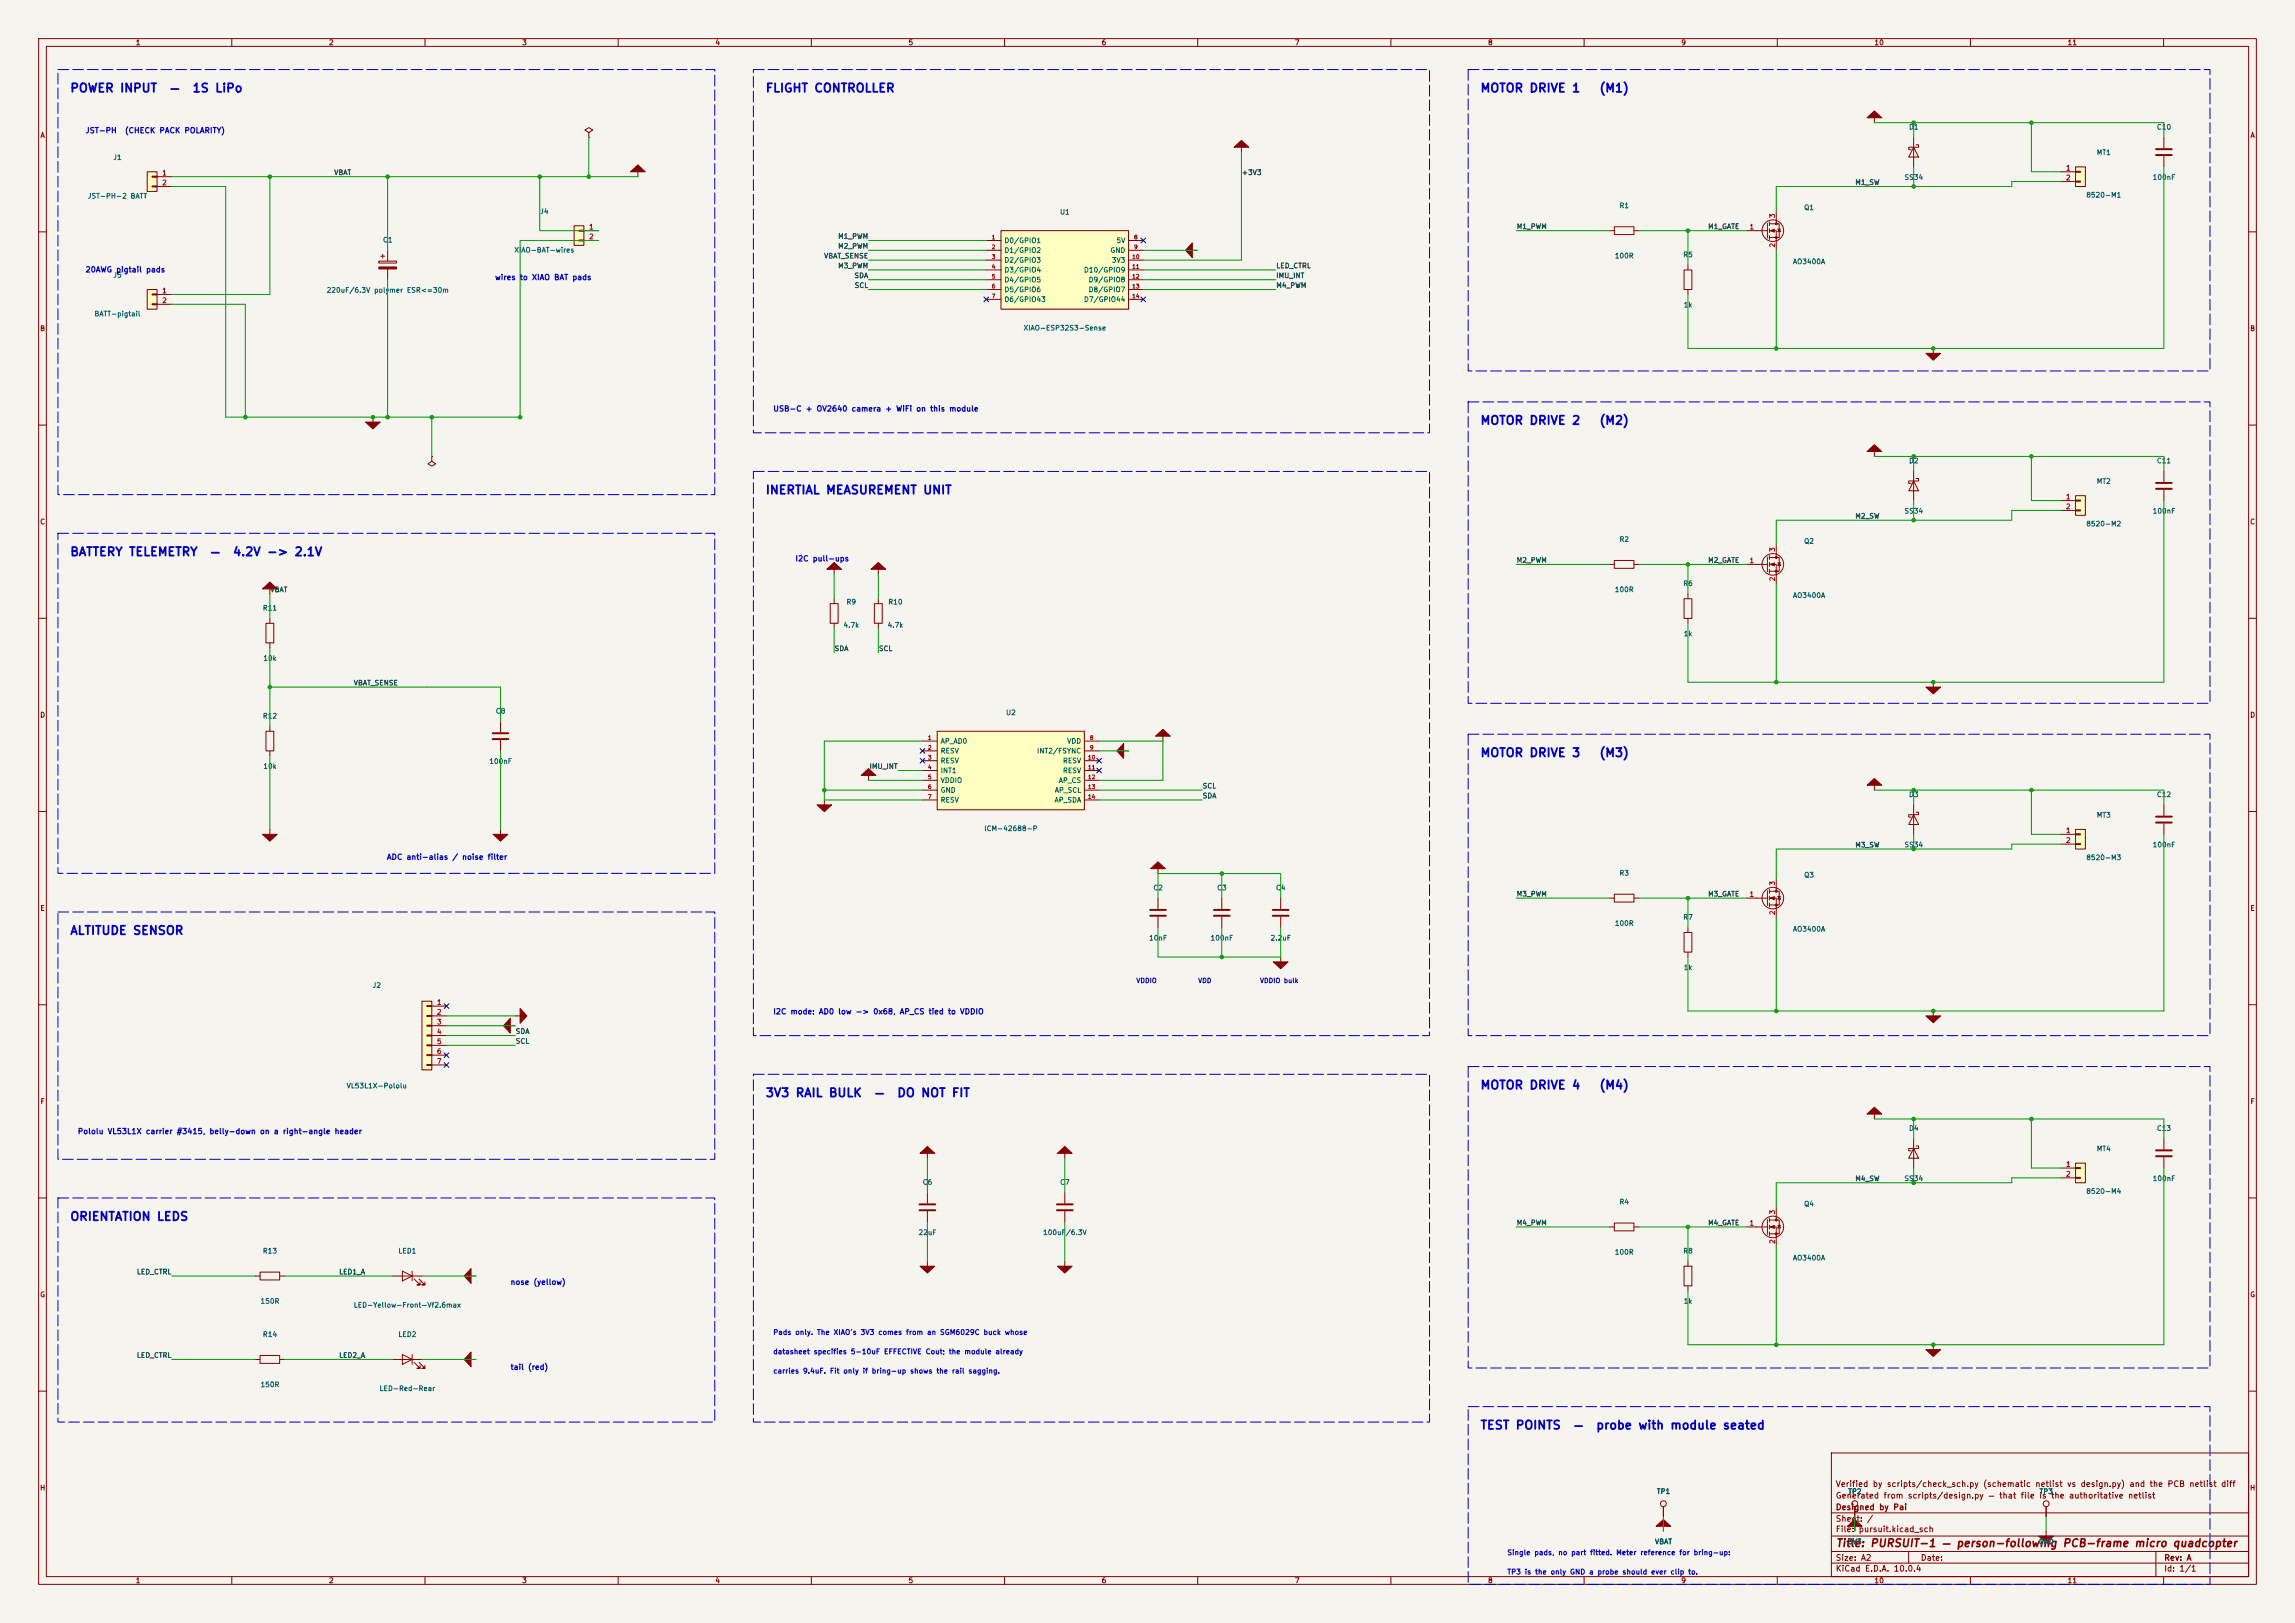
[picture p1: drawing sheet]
<svg xmlns="http://www.w3.org/2000/svg" width="594mm" height="420mm" viewBox="0 0 594 420" stroke-linecap="round" stroke-linejoin="round" font-family="sans-serif">
<defs><g id="words">
<g font-size="2.2" fill="#0000c2">
<text x="18" y="24.4">POWER INPUT</text>
<text x="43.8" y="24.4">—</text>
<text x="49.6" y="24.4">1S LiPo</text>
<text x="198" y="24.4">FLIGHT CONTROLLER</text>
<text x="383" y="24.4">MOTOR DRIVE 1</text>
<text x="413.8" y="24.4">(M1)</text>
<text x="383" y="110.4">MOTOR DRIVE 2</text>
<text x="413.8" y="110.4">(M2)</text>
<text x="198" y="128.4">INERTIAL MEASUREMENT UNIT</text>
<text x="18" y="144.4">BATTERY TELEMETRY</text>
<text x="54.2" y="144.4">—</text>
<text x="60.1" y="144.4">4.2V -&gt; 2.1V</text>
<text x="383" y="196.4">MOTOR DRIVE 3</text>
<text x="413.8" y="196.4">(M3)</text>
<text x="18" y="242.4">ALTITUDE SENSOR</text>
<text x="198" y="284.4">3V3 RAIL BULK</text>
<text x="226.2" y="284.4">—</text>
<text x="232" y="284.4">DO NOT FIT</text>
<text x="383" y="282.4">MOTOR DRIVE 4</text>
<text x="413.8" y="282.4">(M4)</text>
<text x="18" y="316.4">ORIENTATION LEDS</text>
<text x="383" y="370.4">TEST POINTS</text>
<text x="407.1" y="370.4">—</text>
<text x="413" y="370.4">probe with module seated</text>
</g>
<text font-size="2" fill="#840000" x="475" y="400.8">Title: PURSUIT-1 — person-following PCB-frame micro quadcopter</text>
<g font-size="1.5" fill="#840000">
<text x="475" y="388.1">Generated from scripts/design.py — that file is the authoritative netlist</text>
<text x="475" y="385.1">Verified by scripts/check_sch.py (schematic netlist vs design.py) and the PCB netlist diff</text>
<text x="475" y="394.1">Sheet: /</text>
<text x="475" y="391.1">Designed by Pai</text>
<text x="475" y="396.8">File: pursuit.kicad_sch</text>
<text x="475" y="407">KiCad E.D.A. 10.0.4</text>
<text x="475" y="404.2">Size: A2</text>
<text x="497" y="404.2">Date:</text>
<text x="560" y="404.2">Rev: A</text>
<text x="560" y="407">Id: 1/1</text>
</g>
<g font-size="1.4" fill="#0000c2">
<text x="22" y="34.8">JST-PH</text>
<text x="32.2" y="34.8">(CHECK PACK POLARITY)</text>
<text x="22" y="70.8">20AWG pigtail pads</text>
<text x="128" y="72.8">wires to XIAO BAT pads</text>
<text x="200" y="106.8">USB-C + OV2640 camera + WiFi on this module</text>
<text x="205.7" y="145.6">I2C pull-ups</text>
<text x="100" y="222.8">ADC anti-alias / noise filter</text>
<text x="200" y="262.8">I2C mode: AD0 low -&gt; 0x68, AP_CS tied to VDDIO</text>
<text x="20" y="293.8">Pololu VL53L1X carrier #3415, belly-down on a right-angle header</text>
<text x="132" y="332.8">nose (yellow)</text>
<text x="132" y="354.8">tail (red)</text>
</g>
<g font-size="1.3" fill="#840000">
<text x="35" y="12">1</text>
<text x="85" y="12">2</text>
<text x="135" y="12">3</text>
<text x="185" y="12">4</text>
<text x="235" y="12">5</text>
<text x="285" y="12">6</text>
<text x="335" y="12">7</text>
<text x="385" y="12">8</text>
<text x="435" y="12">9</text>
<text x="485" y="12">10</text>
<text x="535" y="12">11</text>
<text x="10.3" y="36">A</text>
<text x="582.3" y="36">A</text>
<text x="10.3" y="86">B</text>
<text x="582.3" y="86">B</text>
<text x="10.3" y="136">C</text>
<text x="582.3" y="136">C</text>
<text x="10.3" y="186">D</text>
<text x="582.3" y="186">D</text>
<text x="10.3" y="236">E</text>
<text x="582.3" y="236">E</text>
<text x="10.3" y="286">F</text>
<text x="582.3" y="286">F</text>
<text x="10.3" y="336">G</text>
<text x="582.3" y="336">G</text>
<text x="10.2" y="386">H</text>
<text x="582.2" y="386">H</text>
<text x="35" y="410">1</text>
<text x="85" y="410">2</text>
<text x="135" y="410">3</text>
<text x="185" y="410">4</text>
<text x="235" y="410">5</text>
<text x="285" y="410">6</text>
<text x="335" y="410">7</text>
<text x="385" y="410">8</text>
<text x="435" y="410">9</text>
<text x="485" y="410">10</text>
<text x="535" y="410">11</text>
</g>
<g font-size="1.3" fill="#006464">
<text x="494" y="33.8">D1</text>
<text x="558.1" y="33.8">C10</text>
<text x="29.2" y="41.7">J1</text>
<text x="542.6" y="40.4">MT1</text>
<text x="492.8" y="46.8">SS34</text>
<text x="557" y="46.8">100nF</text>
<text x="22.6" y="51.7">JST-PH-2 BATT</text>
<text x="539.8" y="51.4">8520-M1</text>
<text x="139.7" y="55.7">J4</text>
<text x="274.2" y="55.8">U1</text>
<text x="419" y="54.2">R1</text>
<text x="466.8" y="54.7">Q1</text>
<text x="99" y="63.1">C1</text>
<text x="133" y="65.7">XIAO-BAT-wires</text>
<text x="259.8" y="63.2">D0/GPIO1</text>
<text x="259.8" y="65.7">D1/GPIO2</text>
<text x="287.3" y="65.7">GND</text>
<text x="288.8" y="63.2">5V</text>
<text x="259.8" y="68.3">D2/GPIO3</text>
<text x="259.8" y="70.8">D3/GPIO4</text>
<text x="280.4" y="70.8">D10/GPIO9</text>
<text x="287.6" y="68.3">3V3</text>
<text x="417.8" y="67.2">100R</text>
<text x="435.5" y="66.9">R5</text>
<text x="463.9" y="68.7">AO3400A</text>
<text x="29.2" y="72.2">J5</text>
<text x="84.4" y="76.1">220uF/6.3V polymer ESR&lt;=30m</text>
<text x="259.8" y="73.4">D4/GPIO5</text>
<text x="259.8" y="75.9">D5/GPIO6</text>
<text x="281.6" y="73.4">D9/GPIO8</text>
<text x="281.6" y="75.9">D8/GPIO7</text>
<text x="24.3" y="82.2">BATT-pigtail</text>
<text x="259.8" y="78.4">D6/GPIO43</text>
<text x="280.4" y="78.4">D7/GPIO44</text>
<text x="435.7" y="79.9">1k</text>
<text x="264.8" y="85.8">XIAO-ESP32S3-Sense</text>
<text x="494" y="120.2">D2</text>
<text x="542.6" y="125.5">MT2</text>
<text x="558.1" y="120.2">C11</text>
<text x="492.8" y="133.2">SS34</text>
<text x="539.8" y="136.5">8520-M2</text>
<text x="557" y="133.2">100nF</text>
<text x="419" y="140.5">R2</text>
<text x="466.8" y="141">Q2</text>
<text x="417.8" y="153.5">100R</text>
<text x="435.5" y="152">R6</text>
<text x="463.9" y="155">AO3400A</text>
<text x="67.9" y="158.3">R11</text>
<text x="219" y="156.7">R9</text>
<text x="229.8" y="156.7">R10</text>
<text x="218.2" y="162.7">4.7k</text>
<text x="229.6" y="162.7">4.7k</text>
<text x="435.7" y="165">1k</text>
<text x="68" y="171.3">10k</text>
<text x="128.2" y="185">C8</text>
<text x="260.2" y="185.4">U2</text>
<text x="67.9" y="186.2">R12</text>
<text x="126.5" y="198">100nF</text>
<text x="243.3" y="192.7">AP_AD0</text>
<text x="243.3" y="195.3">RESV</text>
<text x="243.3" y="197.8">RESV</text>
<text x="268.3" y="195.3">INT2/FSYNC</text>
<text x="275" y="197.8">RESV</text>
<text x="276.1" y="192.7">VDD</text>
<text x="68" y="199.2">10k</text>
<text x="243.3" y="200.4">INT1</text>
<text x="243.3" y="202.9">VDDIO</text>
<text x="273.9" y="202.9">AP_CS</text>
<text x="275" y="200.4">RESV</text>
<text x="243.3" y="205.4">GND</text>
<text x="243.3" y="208">RESV</text>
<text x="272.8" y="208">AP_SDA</text>
<text x="272.9" y="205.4">AP_SCL</text>
<text x="494" y="206.6">D3</text>
<text x="558.1" y="206.6">C12</text>
<text x="254.6" y="215.4">ICM-42688-P</text>
<text x="542.6" y="211.9">MT3</text>
<text x="492.8" y="219.6">SS34</text>
<text x="557" y="219.6">100nF</text>
<text x="419" y="226.9">R3</text>
<text x="466.8" y="227.4">Q3</text>
<text x="539.8" y="222.9">8520-M3</text>
<text x="298.4" y="230.7">C2</text>
<text x="314.9" y="230.7">C3</text>
<text x="330.1" y="230.7">C4</text>
<text x="417.8" y="239.9">100R</text>
<text x="435.5" y="238.3">R7</text>
<text x="297.3" y="243.7">10nF</text>
<text x="313.2" y="243.7">100nF</text>
<text x="328.7" y="243.7">2.2uF</text>
<text x="463.9" y="241.4">AO3400A</text>
<text x="435.7" y="251.3">1k</text>
<text x="96.3" y="255.9">J2</text>
<text x="89.6" y="281.9">VL53L1X-Pololu</text>
<text x="494" y="292.9">D4</text>
<text x="558.1" y="292.9">C13</text>
<text x="542.6" y="298.2">MT4</text>
<text x="492.8" y="305.9">SS34</text>
<text x="557" y="305.9">100nF</text>
<text x="238.7" y="306.9">C6</text>
<text x="274.2" y="306.9">C7</text>
<text x="419" y="312">R4</text>
<text x="539.8" y="309.2">8520-M4</text>
<text x="466.8" y="312.5">Q4</text>
<text x="237.6" y="319.9">22uF</text>
<text x="269.8" y="319.9">100uF/6.3V</text>
<text x="67.9" y="324.7">R13</text>
<text x="103" y="324.7">LED1</text>
<text x="417.8" y="325">100R</text>
<text x="435.5" y="324.7">R8</text>
<text x="463.9" y="326.5">AO3400A</text>
<text x="67.3" y="337.7">150R</text>
<text x="91.4" y="338.7">LED-Yellow-Front-Vf2.6max</text>
<text x="435.7" y="337.7">1k</text>
<text x="67.9" y="346.3">R14</text>
<text x="103" y="346.3">LED2</text>
<text x="67.3" y="359.3">150R</text>
<text x="98.1" y="360.3">LED-Red-Rear</text>
<text x="428.7" y="386.9">TP1</text>
<text x="478.2" y="386.9">TP2</text>
<text x="527.8" y="386.9">TP3</text>
<text x="428.2" y="399.9">VBAT</text>
<text x="478.2" y="399.9">3V3</text>
<text x="527.6" y="399.9">GND</text>
</g>
<g font-size="1.3" fill="#a90000">
<text x="41.8" y="45.7">1</text>
<text x="534.6" y="44.4">1</text>
<text x="534.6" y="47">2</text>
<text x="41.8" y="48.2">2</text>
<text x="152.3" y="59.7">1</text>
<text x="452.7" y="59.7">1</text>
<text x="459.7" y="56.6" transform="rotate(-90 459.7 56.6)">3</text>
<text x="152.3" y="62.2">2</text>
<text x="459.7" y="64.2" transform="rotate(-90 459.7 64.2)">2</text>
<text x="41.8" y="76.2">1</text>
<text x="41.8" y="78.7">2</text>
<text x="534.6" y="129.5">1</text>
<text x="534.6" y="132.1">2</text>
<text x="459.7" y="142.9" transform="rotate(-90 459.7 142.9)">3</text>
<text x="452.7" y="146">1</text>
<text x="459.7" y="150.6" transform="rotate(-90 459.7 150.6)">2</text>
<text x="534.6" y="215.9">1</text>
<text x="534.6" y="218.4">2</text>
<text x="452.7" y="232.4">1</text>
<text x="459.7" y="229.3" transform="rotate(-90 459.7 229.3)">3</text>
<text x="459.7" y="236.9" transform="rotate(-90 459.7 236.9)">2</text>
<text x="113" y="260.3">1</text>
<text x="113" y="262.9">2</text>
<text x="113" y="265.4">3</text>
<text x="113" y="267.9">4</text>
<text x="113" y="270.5">5</text>
<text x="113" y="273">6</text>
<text x="113" y="275.6">7</text>
<text x="534.6" y="302.2">1</text>
<text x="534.6" y="304.8">2</text>
<text x="452.7" y="317.5">1</text>
<text x="459.7" y="314.4" transform="rotate(-90 459.7 314.4)">3</text>
<text x="459.7" y="322" transform="rotate(-90 459.7 322)">2</text>
</g>
<g font-size="1.3" fill="#0f0f0f">
<text x="86.4" y="45.6">VBAT</text>
<text x="321.3" y="45.6">+3V3</text>
<text x="480.1" y="48.1">M1_SW</text>
<text x="392.4" y="59.6">M1_PWM</text>
<text x="442" y="59.6">M1_GATE</text>
<text x="216.8" y="62.1">M1_PWM</text>
<text x="216.8" y="64.6">M2_PWM</text>
<text x="213.2" y="67.2">VBAT_SENSE</text>
<text x="216.8" y="69.7">M3_PWM</text>
<text x="330.2" y="69.7">LED_CTRL</text>
<text x="221" y="72.3">SDA</text>
<text x="221.1" y="74.8">SCL</text>
<text x="330.2" y="72.3">IMU_INT</text>
<text x="330.2" y="74.8">M4_PWM</text>
<text x="480.1" y="134.5">M2_SW</text>
<text x="392.4" y="145.9">M2_PWM</text>
<text x="442" y="145.9">M2_GATE</text>
<text x="69.8" y="153.5">VBAT</text>
<text x="215.9" y="168.8">SDA</text>
<text x="227.3" y="168.8">SCL</text>
<text x="91.4" y="177.7">VBAT_SENSE</text>
<text x="224.9" y="199.3">IMU_INT</text>
<text x="311.1" y="206.9">SDA</text>
<text x="311.1" y="204.3">SCL</text>
<text x="480.1" y="219.6">M3_SW</text>
<text x="392.4" y="232.3">M3_PWM</text>
<text x="442" y="232.3">M3_GATE</text>
<text x="133.3" y="267.8">SDA</text>
<text x="133.3" y="270.4">SCL</text>
<text x="480.1" y="305.9">M4_SW</text>
<text x="392.4" y="317.4">M4_PWM</text>
<text x="442" y="317.4">M4_GATE</text>
<text x="35.3" y="330.1">LED_CTRL</text>
<text x="87.6" y="330.1">LED1_A</text>
<text x="35.3" y="351.7">LED_CTRL</text>
<text x="87.6" y="351.7">LED2_A</text>
</g>
<g font-size="1.3" fill="#0000c2">
<text x="200" y="345.7">Pads only. The XIAO's 3V3 comes from an SGM6029C buck whose</text>
<text x="200" y="350.7">datasheet specifies 5-10uF EFFECTIVE Cout; the module already</text>
<text x="200" y="355.7">carries 9.4uF. Fit only if bring-up shows the rail sagging.</text>
<text x="390" y="402.7">Single pads, no part fitted. Meter reference for bring-up:</text>
<text x="390" y="407.7">TP3 is the only GND a probe should ever clip to.</text>
</g>
<g font-size="1.2" fill="#0000c2">
<text x="294" y="254.7">VDDIO</text>
<text x="310" y="254.7">VDD</text>
<text x="326" y="254.7">VDDIO bulk</text>
</g>
<g font-size="1" fill="#a90000">
<text x="256.6" y="62.2">1</text>
<text x="256.6" y="64.7">2</text>
<text x="293.4" y="62.2">8</text>
<text x="293.4" y="64.7">9</text>
<text x="256.6" y="67.2">3</text>
<text x="256.6" y="69.8">4</text>
<text x="292.9" y="67.2">10</text>
<text x="292.9" y="69.8">11</text>
<text x="256.6" y="72.3">5</text>
<text x="256.6" y="74.9">6</text>
<text x="256.6" y="77.4">7</text>
<text x="292.9" y="72.3">12</text>
<text x="292.9" y="74.9">13</text>
<text x="292.9" y="77.4">14</text>
<text x="240.1" y="191.7">1</text>
<text x="282" y="191.7">8</text>
<text x="240.1" y="194.2">2</text>
<text x="240.1" y="196.8">3</text>
<text x="281.5" y="196.8">10</text>
<text x="282" y="194.2">9</text>
<text x="240.1" y="199.3">4</text>
<text x="240.1" y="201.9">5</text>
<text x="281.5" y="199.3">11</text>
<text x="281.5" y="201.9">12</text>
<text x="240.1" y="204.4">6</text>
<text x="240.1" y="206.9">7</text>
<text x="281.5" y="204.4">13</text>
<text x="281.5" y="206.9">14</text>
</g>
</g></defs>
<path d="M0 0h594v420h-594z" fill="#f5f4ef" stroke="#f5f4ef" stroke-width=".26"/>
<g fill="none" stroke="#840000" stroke-width=".26">
<path d="M10 10h574v400h-574zM12 12h570v396h-570zM60 10v2M110 10v2M160 10v2M210 10v2M260 10v2M310 10v2M360 10v2M410 10v2M460 10v2M510 10v2"/>
<path d="M560 10v2M560.1 35.6v2.8M560.1 40.4v2.8M10 60h2M582 60h2M500.4 90.2v1.2M10 110h2M582 110h2M69.8 152.4v1.3M214.9 156.2h2v5.1h-2zM215.9 147.3v1.3M215.9 154.9v1.3"/>
<path d="M226.3 156.2h2v5.1h-2zM227.3 147.3v1.3M227.3 154.9v1.3M10 160h2M68.8 161.3h2.1v5.1h-2.1zM69.8 160v1.3M69.8 166.4v1.2M215.9 161.3v1.3M227.3 161.3v1.3M582 160h2M68.8 189.2h2.1v5.1h-2.1zM69.8 188v1.2"/>
<path d="M69.8 194.3v1.3M129.5 186.7v2.8M129.5 191.5v2.8M290.8 194.3h1.3M10 210h2M129.5 214.6v1.3M560.1 208.3v2.8M560.1 213.1v2.8M582 210h2M10 260h2M133.3 262.9h1.3M582 260h2"/>
<path d="M485.1 288.3v1.3M10 310h2M416.6 317.5h1.2M417.8 316.5h5.1v2h-5.1zM422.9 317.5h1.3M452.1 317.5h5.4M457.5 315.6v3.8M458 315.7h2.5v3.6h-2.5M458 317.5h1.7v5.1M458 315.2v1M458 317v1M458 318.8v1"/>
<path d="M459.7 312.4v3.3M460.1 317.1h.8M460.5 317.1l.4 .7h-.8zM582 310h2M435.9 327.7h2v5h-2zM436.9 326.4v1.3M436.9 332.7v1.3M500.4 348v1.3M10 360h2M474 376h108v32h-108zM582 360h2M430.5 389.9v2.5"/>
<path d="M430.5 395v1.2M474 397.5h108M474 391.5h108M480.1 389.9v2.5M480.1 395v1.2M60 408v2M110 408v2M160 408v2M210 408v2M260 408v2M310 408v2M360 408v2"/>
<path d="M410 408v2M460 408v2M474 404.5h108M474 401.5h108M494 401.5v3M510 408v2M558 401.5v6.5M560 408v2"/>
<circle cx="458.9" cy="317.5" r="2.79"/>
<circle cx="430.5" cy="389.1" r=".76"/>
<circle cx="480.1" cy="389.1" r=".76"/>
</g>
<g fill="#840000" stroke="#840000" stroke-width=".26">
<path d="M483.2 288.3l1.9-1.8 1.9 1.8z"/>
<path d="M498.5 349.3h3.8l-1.9 1.7z"/>
<path d="M478.2 395l1.9-1.8 1.9 1.8z"/>
<path d="M127.6 215.9h3.8l-1.9 1.8z"/>
<path d="M67.9 152.4l1.9-1.8 2 1.8z"/>
<path d="M428.6 395l1.9-1.8 1.9 1.8z"/>
<path d="M134.6 261l1.8 1.9-1.8 1.9z"/>
<path d="M458.2 317.5l1-.4v.8z"/>
<path d="M225.4 147.3l1.9-1.8 1.9 1.8z"/>
<path d="M214 147.3l1.9-1.8 1.9 1.8z"/>
<path d="M498.5 91.4h3.8l-1.9 1.8z"/>
<path d="M290.8 192.4v3.8l-1.7-1.9z"/>
<circle cx="459.7" cy="315.7" r=".25"/>
<circle cx="459.7" cy="319.3" r=".25"/>
</g>
<path d="M558 38.6h4.1M558 40.1h4.1M127.5 189.7h4.1M127.5 191.3h4.1M558 211.3h4.1M558 212.9h4.1" fill="none" stroke="#840000" stroke-width=".51"/>
<path d="M242.6 189.2h38.1v20.4h-38.1z" fill="#ffffc2"/>
<g fill="none" stroke="#840000" stroke-width=".26">
<path d="M495.3 124.5l1.3 2.5h-2.6zM495.3 121.9v7.6M495.9 123.8h.7v.7h-2.6v.6h.7M416.6 146.1h1.2M417.8 145h5.1v2.1h-5.1zM422.9 146.1h1.3M500.4 176.5v1.3M238.8 191.8h3.8M238.8 194.3h3.8M238.8 196.9h3.8M238.8 199.4h3.8M242.6 189.2h38.1v20.4h-38.1z"/>
<path d="M280.7 191.8h3.8M280.7 194.3h3.8M280.7 196.9h3.8M280.7 199.4h3.8M301 190.5v1.3M238.8 201.9h3.8M238.8 204.5h3.8M238.8 207h3.8M280.7 201.9h3.8M280.7 204.5h3.8M280.7 207h3.8M560.1 294.6v2.8"/>
<path d="M560.1 299.5v2.8M529.6 396.2v1.3"/>
</g>
<g fill="#840000" stroke="#840000" stroke-width=".26">
<path d="M299.1 190.5l1.9-1.8 1.9 1.8z"/>
<path d="M527.7 397.5h3.8l-1.9 1.8z"/>
<path d="M498.5 177.8h3.8l-1.9 1.8z"/>
</g>
<path d="M558 297.7h4.1M558 299.2h4.1" fill="none" stroke="#840000" stroke-width=".51"/>
<path d="M537.2 301h2.5v5.1h-2.5z" fill="#ffffc2"/>
<g fill="none" stroke="#840000" stroke-width=".26">
<path d="M485.1 116.8v1.3M560.1 121.9v2.8M560.1 126.7v2.8M435.9 154.9h2v5.1h-2zM436.9 153.7v1.2M452.1 146.1h5.4M457.5 144.1v3.9M458 144.3h2.5v3.5h-2.5M458 146.1h1.7v5M458 143.8v1M458 145.5v1.1M458 147.3v1"/>
<path d="M459.7 141v3.3M460.1 145.7h.8M460.5 145.7l.4 .6h-.8zM436.9 160v1.3M331.5 232.4v2.8M331.5 237.2v2.8M132.1 265.4h1.2M495.3 297.2l1.3 2.5h-2.6zM495.3 294.6v7.7M495.9 296.5h.7v.7h-2.6v.6h.7M240 308.6v2.8M240 313.4v2.8"/>
<path d="M275.6 308.6v2.8M275.6 313.4v2.8M533.4 302.3h3.8M533.4 304.8h3.8M537.2 301h2.5v5.1h-2.5zM537.2 302.1h1.3v.3h-1.3zM537.2 304.7h1.3v.2h-1.3zM66 330.2h1.3M67.3 329.2h5.1v2h-5.1zM72.4 330.2h1.3M101.6 330.2h7.6M104.1 328.9l2.6 1.3-2.6 1.3z"/>
<path d="M106.7 328.9v2.6M107.2 331l1.5 1.5h-.8h.8v-.8M108.5 331l1.5 1.5h-.8h.8v-.8M121.9 330.2h1.3M66 351.8h1.3M67.3 350.8h5.1v2h-5.1zM72.4 351.8h1.3M101.6 351.8h7.6M104.1 350.5l2.6 1.3-2.6 1.3zM106.7 350.5v2.6M107.2 352.6l1.5 1.5h-.8h.8v-.8M108.5 352.6l1.5 1.5h-.8h.8v-.8"/>
<path d="M121.9 351.8h1.3"/>
<circle cx="458.9" cy="146" r="2.79"/>
</g>
<path d="M558 125h4.1M558 126.5h4.1M329.4 235.5h4.1M329.4 237h4.1M238 311.7h4.1M238 313.2h4.1M273.6 311.7h4M273.6 313.2h4" fill="none" stroke="#840000" stroke-width=".51"/>
<g fill="#840000" stroke="#840000" stroke-width=".26">
<path d="M458.2 146.1l1-.4v.7z"/>
<path d="M121.9 349.9v3.8l-1.8-1.9z"/>
<path d="M121.9 328.3v3.8l-1.8-1.9z"/>
<path d="M483.2 116.8l1.9-1.7 1.9 1.7z"/>
<path d="M132.1 263.5v3.8l-1.8-1.9z"/>
<circle cx="459.7" cy="144.3" r=".25"/>
<circle cx="459.7" cy="147.8" r=".25"/>
</g>
<path d="M109.2 259.1h2.6v17.8h-2.6z" fill="#ffffc2"/>
<g fill="none" stroke="#840000" stroke-width=".26">
<path d="M109.2 259.1h2.6v17.8h-2.6zM110.5 260.2h1.3v.3h-1.3zM110.5 262.8h1.3v.2h-1.3zM110.5 265.3h1.3v.3h-1.3zM110.5 267.8h1.3v.3h-1.3zM110.5 270.4h1.3v.2h-1.3zM110.5 272.9h1.3v.3h-1.3zM110.5 275.5h1.3v.2h-1.3zM111.8 260.4h3.8M111.8 262.9h3.8M111.8 265.4h3.8M111.8 268h3.8"/>
<path d="M111.8 270.5h3.8M111.8 273.1h3.8M111.8 275.6h3.8"/>
</g>
<path d="M537.2 128.3h2.5v5.1h-2.5z" fill="#ffffc2"/>
<path d="M495.3 38.1l1.3 2.5h-2.6zM495.3 35.6v7.6M495.9 37.5h.7v.6h-2.6v.6h.7M533.4 129.5h3.8M533.4 132.1h3.8M537.2 128.3h2.5v5.1h-2.5zM537.2 129.4h1.3v.3h-1.3zM537.2 132h1.3v.2h-1.3zM213.4 207v1.3M224.8 200.7v1.2M316.2 232.4v2.8M316.2 237.2v2.8" fill="none" stroke="#840000" stroke-width=".26"/>
<path d="M314.2 235.5h4.1M314.2 237h4.1" fill="none" stroke="#840000" stroke-width=".51"/>
<g fill="#840000" stroke="#840000" stroke-width=".26">
<path d="M211.5 208.3h3.8l-1.9 1.8z"/>
<path d="M222.9 200.7l1.9-1.8 1.9 1.8z"/>
</g>
<path d="M537.2 43.2h2.5v5.1h-2.5z" fill="#ffffc2"/>
<g fill="none" stroke="#840000" stroke-width=".26">
<path d="M321.3 38.1v1.3M485.1 30.5v1.3M416.6 59.7h1.2M417.8 58.7h5.1v2h-5.1zM422.9 59.7h1.3M452.1 59.7h5.4M457.5 57.8v3.8M458 57.9h2.5v3.6h-2.5M458 59.7h1.7v5.1M458 57.4v1M458 59.2v1M459.7 54.6v3.3"/>
<path d="M460.1 59.3h.8M460.5 59.3l.4 .6h-.8zM533.4 44.5h3.8M533.4 47h3.8M537.2 43.2h2.5v5.1h-2.5zM537.2 44.3h1.3v.3h-1.3zM537.2 46.9h1.3v.2h-1.3zM308.6 64.8h1.3M435.9 69.9h2v5h-2zM436.9 68.6v1.3M436.9 74.9v1.3M458 61v1"/>
<path d="M69.8 214.6v1.3M331.5 247.7v1.2M240 298.5v1.2M275.6 298.5v1.2M240 326.4v1.3M275.6 326.4v1.3M529.6 389.9v2.5"/>
<circle cx="458.9" cy="59.7" r="2.79"/>
<circle cx="529.6" cy="389.1" r=".76"/>
</g>
<g fill="#840000" stroke="#840000" stroke-width=".26">
<path d="M458.2 59.7l1-.4v.8z"/>
<path d="M483.2 30.5l1.9-1.8 1.9 1.8z"/>
<path d="M329.6 248.9h3.8l-1.9 1.8z"/>
<path d="M238.1 327.7h3.8l-1.9 1.7z"/>
<path d="M273.7 327.7h3.8l-1.9 1.7z"/>
<path d="M67.9 215.9h3.9l-2 1.8z"/>
<path d="M273.7 298.5l1.9-1.8 1.9 1.8z"/>
<path d="M238.1 298.5l1.9-1.8 1.9 1.8z"/>
<path d="M319.4 38.1l1.9-1.8 1.9 1.8z"/>
<path d="M308.6 62.9v3.8l-1.8-1.9z"/>
<circle cx="459.7" cy="57.9" r=".25"/>
<circle cx="459.7" cy="61.5" r=".25"/>
</g>
<path d="M259.1 59.7h33v20.3h-33z" fill="#ffffc2"/>
<g fill="none" stroke="#840000" stroke-width=".26">
<path d="M259.1 59.7h33v20.3h-33zM255.3 62.2h3.8M255.3 64.8h3.8M255.3 67.3h3.8M255.3 69.9h3.8M255.3 72.4h3.8M255.3 74.9h3.8M255.3 77.5h3.8M292.1 62.2h3.8M292.1 64.8h3.8M292.1 67.3h3.8M292.1 69.9h3.8"/>
<path d="M292.1 72.4h3.8M292.1 74.9h3.8M292.1 77.5h3.8M495.3 210.8l1.3 2.6h-2.6zM495.3 208.3v7.6M495.9 210.2h.7v.6h-2.6v.7h.7M299.7 224.8v1.3M299.7 232.4v2.8M299.7 237.2v2.8"/>
</g>
<path d="M297.7 235.5h4.1M297.7 237h4.1" fill="none" stroke="#840000" stroke-width=".51"/>
<path d="M297.8 224.8l1.9-1.8 1.9 1.8z" fill="#840000" stroke="#840000" stroke-width=".26"/>
<path d="M148.6 58.4h2.5v5.1h-2.5z" fill="#ffffc2"/>
<path d="M152.4 34.3l1-.6-1-.7-1 .7 1 .6v1.3M152.4 35.6h.1M148.6 58.4h2.5v5.1h-2.5zM149.9 59.6h1.2v.2h-1.2zM151.1 59.7h3.8M149.9 62.1h1.2v.3h-1.2zM151.1 62.2h3.8" fill="none" stroke="#840000" stroke-width=".26"/>
<path d="M38.1 74.9h2.5v5.1h-2.5z" fill="#ffffc2"/>
<path d="M38.1 74.9h2.5v5.1h-2.5zM39.4 76.1h1.2v.2h-1.2zM39.4 78.6h1.2v.3h-1.2zM40.6 76.2h3.8M40.6 78.7h3.8" fill="none" stroke="#840000" stroke-width=".26"/>
<path d="M38.1 44.5h2.5v5h-2.5z" fill="#ffffc2"/>
<g fill="none" stroke="#840000" stroke-width=".26">
<path d="M38.1 44.5h2.5v5h-2.5zM39.4 45.6h1.2v.2h-1.2zM39.4 48.1h1.2v.3h-1.2zM40.6 45.7h3.8M40.6 48.3h3.8M165.1 44.5v1.2M98 67.6h4.6v.5h-4.6zM98.6 66.3h1M99.1 65.8v1M100.3 64.8v2.8M100.3 69.6v2.8M96.5 108v1.2"/>
<path d="M111.8 118.1v1.3l1 .6-1 .7-1.1-.7 1.1-.6M111.8 118.1h.1"/>
</g>
<g fill="#840000" stroke="#840000" stroke-width=".26">
<path d="M163.2 44.5l1.9-1.8 1.9 1.8z"/>
<path d="M98 69.1h4.6v.5h-4.6z"/>
<path d="M94.6 109.2h3.8l-1.9 1.8z"/>
</g>
<path d="M537.2 214.6h2.5v5.1h-2.5z" fill="#ffffc2"/>
<g fill="none" stroke="#840000" stroke-width=".26">
<path d="M485.1 203.2v1.3M533.4 215.9h3.8M533.4 218.4h3.8M537.2 214.6h2.5v5.1h-2.5zM537.2 215.8h1.3v.2h-1.3zM537.2 218.3h1.3v.3h-1.3zM416.6 232.4h1.2M417.8 231.4h5.1v2h-5.1zM422.9 232.4h1.3M452.1 232.4h5.4M457.5 230.5v3.8M458 230.6h2.5v3.6h-2.5"/>
<path d="M458 232.4h1.7v5.1M458 230.1v1M458 231.9v1M458 233.7v1M459.7 227.3v3.3M460.1 232h.8M460.5 232l.4 .7h-.8zM435.9 241.3h2v5.1h-2zM436.9 240v1.3M436.9 246.4v1.3M500.4 261.6v1.3M430.5 389.9v2.5"/>
<path d="M480.1 389.9v2.5M529.6 389.9v2.5"/>
<circle cx="458.9" cy="232.4" r="2.79"/>
</g>
<g fill="#840000" stroke="#840000" stroke-width=".26">
<path d="M498.5 262.9h3.8l-1.9 1.8z"/>
<path d="M458.2 232.4l1-.4v.8z"/>
<path d="M483.2 203.2l1.9-1.8 1.9 1.8z"/>
<circle cx="459.7" cy="230.6" r=".25"/>
<circle cx="459.7" cy="234.2" r=".25"/>
</g>
<g fill="none" stroke="#009600" stroke-width=".26">
<path d="M152.4 35.6v10.1M321.3 39.4v27.9h-25.4M485.1 31.8h75v3.8M495.3 31.8v3.8M525.8 31.8v12.7h7.6M44.4 45.7h120.7M44.4 48.3h14v59.7h76.2v-45.8h20.3M69.8 45.7v30.5h-25.4M100.3 45.7v19.1M139.7 45.7v14h15.2M392.4 59.7h24.2M424.2 59.7h27.9"/>
<path d="M436.9 59.7v8.9M495.3 43.2v5.1M533.4 47h-12.7v1.3h-61v6.3M560.1 43.2v47h-123.2v-14M44.4 78.7h19.1v29.3M100.3 72.4v35.6M224.8 74.9h30.5M224.8 62.2h30.5M224.8 67.3h30.5M224.8 69.9h30.5M224.8 72.4h30.5M224.8 64.8h30.5"/>
<path d="M295.9 74.9h34.3M295.9 69.9h34.3M295.9 72.4h34.3M295.9 64.8h14M459.7 64.8v25.4M111.8 108v10.1M485.1 118.1h75v3.8M495.3 118.1v3.8M525.8 118.1v11.4h7.6M495.3 129.5v5.1M533.4 132.1h-12.7v2.5h-61v6.4M560.1 129.5v47h-123.2v-15.2"/>
<path d="M69.8 153.7v6.3M215.9 148.6v6.3M227.3 148.6v6.3M392.4 146.1h24.2M424.2 146.1h27.9M436.9 146.1v7.6M459.7 151.1v25.4M69.8 167.6v20.4M69.8 177.8h59.7v8.9M215.9 162.6v6.3M227.3 162.6v6.3M69.8 195.6v19"/>
<path d="M129.5 194.3v20.3M232.4 199.4h6.4M238.8 191.8h-25.4v15.2h25.4M284.5 191.8h16.5v10.1h-16.5M284.5 194.3h7.6M213.4 204.5h25.4M224.8 201.9h14M284.5 207h26.6M284.5 204.5h26.6M485.1 204.5h75v3.8M495.3 204.5v3.8M495.3 215.9v3.8"/>
<path d="M525.8 204.5v11.4h7.6M533.4 218.4h-12.7v1.3h-61v7.6M560.1 215.9v45.7h-123.2v-13.9M299.7 232.4v-6.3h31.8v6.3M316.2 226.1v6.3M392.4 232.4h24.2M424.2 232.4h27.9M436.9 232.4v7.6M459.7 237.5v24.1M299.7 240v7.7h31.8v-7.7M316.2 240v7.7M115.6 265.4h17.7"/>
<path d="M115.6 262.9h17.7M115.6 268h17.7M115.6 270.5h17.7M240 299.7v8.9M275.6 299.7v8.9M485.1 289.6h75v5M495.3 289.6v5M525.8 289.6v12.7h7.6M240 316.2v10.2M275.6 316.2v10.2M392.4 317.5h24.2M424.2 317.5h27.9"/>
<path d="M436.9 317.5v8.9M495.3 302.3v3.8M533.4 304.8h-12.7v1.3h-61v6.3M560.1 302.3v45.7h-123.2v-14M44.4 330.2h21.6M73.7 330.2h27.9M109.2 330.2h14M459.7 322.6v25.4M44.4 351.8h21.6M73.7 351.8h27.9M109.2 351.8h14M430.5 392.4v3.8"/>
<path d="M480.1 392.4v3.8M529.6 392.4v3.8"/>
</g>
<g fill="none" stroke="#000084" stroke-width=".26">
<path d="M254.7 76.9l1.2 1.2M255.9 76.9l-1.2 1.2M295.3 76.9l1.2 1.2M295.3 61.6l1.2 1.2M296.5 76.9l-1.2 1.2M296.5 61.6l-1.2 1.2M238.2 193.7l1.2 1.2M238.2 196.2l1.2 1.3M239.4 193.7l-1.2 1.2M239.4 196.2l-1.2 1.3M283.9 196.2l1.2 1.3M283.9 198.8l1.2 1.2"/>
<path d="M285.1 196.2l-1.2 1.3M285.1 198.8l-1.2 1.2M115 259.7l1.2 1.3M116.2 259.7l-1.2 1.3M115 275l1.2 1.2M115 272.4l1.2 1.3M116.2 275l-1.2 1.2M116.2 272.4l-1.2 1.3"/>
</g>
<path d="M15 18h170v110h-170zM195 18h175v94h-175zM380 18h192v78h-192zM380 104h192v78h-192zM15 138h170v88h-170zM195 122h175v146h-175zM380 190h192v78h-192zM15 236h170v64h-170zM195 278h175v90h-175zM380 276h192v78h-192zM15 310h170v58h-170zM380 364h192v46h-192z" fill="none" stroke="#0000c2" stroke-width=".26" stroke-dasharray="2.8 1"/>
<g fill="#009600" stroke="#009600" stroke-width=".26">
<circle cx="459.7" cy="348" r=".46"/>
<circle cx="500.4" cy="348" r=".46"/>
<circle cx="500.4" cy="90.2" r=".46"/>
<circle cx="459.7" cy="90.2" r=".46"/>
<circle cx="436.9" cy="59.7" r=".46"/>
<circle cx="495.3" cy="31.8" r=".46"/>
<circle cx="495.3" cy="48.3" r=".46"/>
<circle cx="525.8" cy="31.8" r=".46"/>
<circle cx="525.8" cy="204.5" r=".46"/>
<circle cx="436.9" cy="232.4" r=".46"/>
<circle cx="495.3" cy="219.7" r=".46"/>
<circle cx="495.3" cy="204.5" r=".46"/>
<circle cx="459.7" cy="261.6" r=".46"/>
<circle cx="500.4" cy="261.6" r=".46"/>
<circle cx="495.3" cy="134.6" r=".46"/>
<circle cx="500.4" cy="176.5" r=".46"/>
<circle cx="495.3" cy="118.1" r=".46"/>
<circle cx="525.8" cy="118.1" r=".46"/>
<circle cx="436.9" cy="146.1" r=".46"/>
<circle cx="459.7" cy="176.5" r=".46"/>
<circle cx="436.9" cy="317.5" r=".46"/>
<circle cx="495.3" cy="289.6" r=".46"/>
<circle cx="495.3" cy="306.1" r=".46"/>
<circle cx="525.8" cy="289.6" r=".46"/>
<circle cx="316.2" cy="247.7" r=".46"/>
<circle cx="316.2" cy="226.1" r=".46"/>
<circle cx="63.5" cy="108" r=".46"/>
<circle cx="100.3" cy="108" r=".46"/>
<circle cx="134.6" cy="108" r=".46"/>
<circle cx="96.5" cy="108" r=".46"/>
<circle cx="111.8" cy="108" r=".46"/>
<circle cx="69.8" cy="45.7" r=".46"/>
<circle cx="100.3" cy="45.7" r=".46"/>
<circle cx="139.7" cy="45.7" r=".46"/>
<circle cx="152.4" cy="45.7" r=".46"/>
<circle cx="213.4" cy="204.5" r=".46"/>
<circle cx="69.8" cy="177.8" r=".46"/>
</g>
<use href="#words"/>
</svg>
